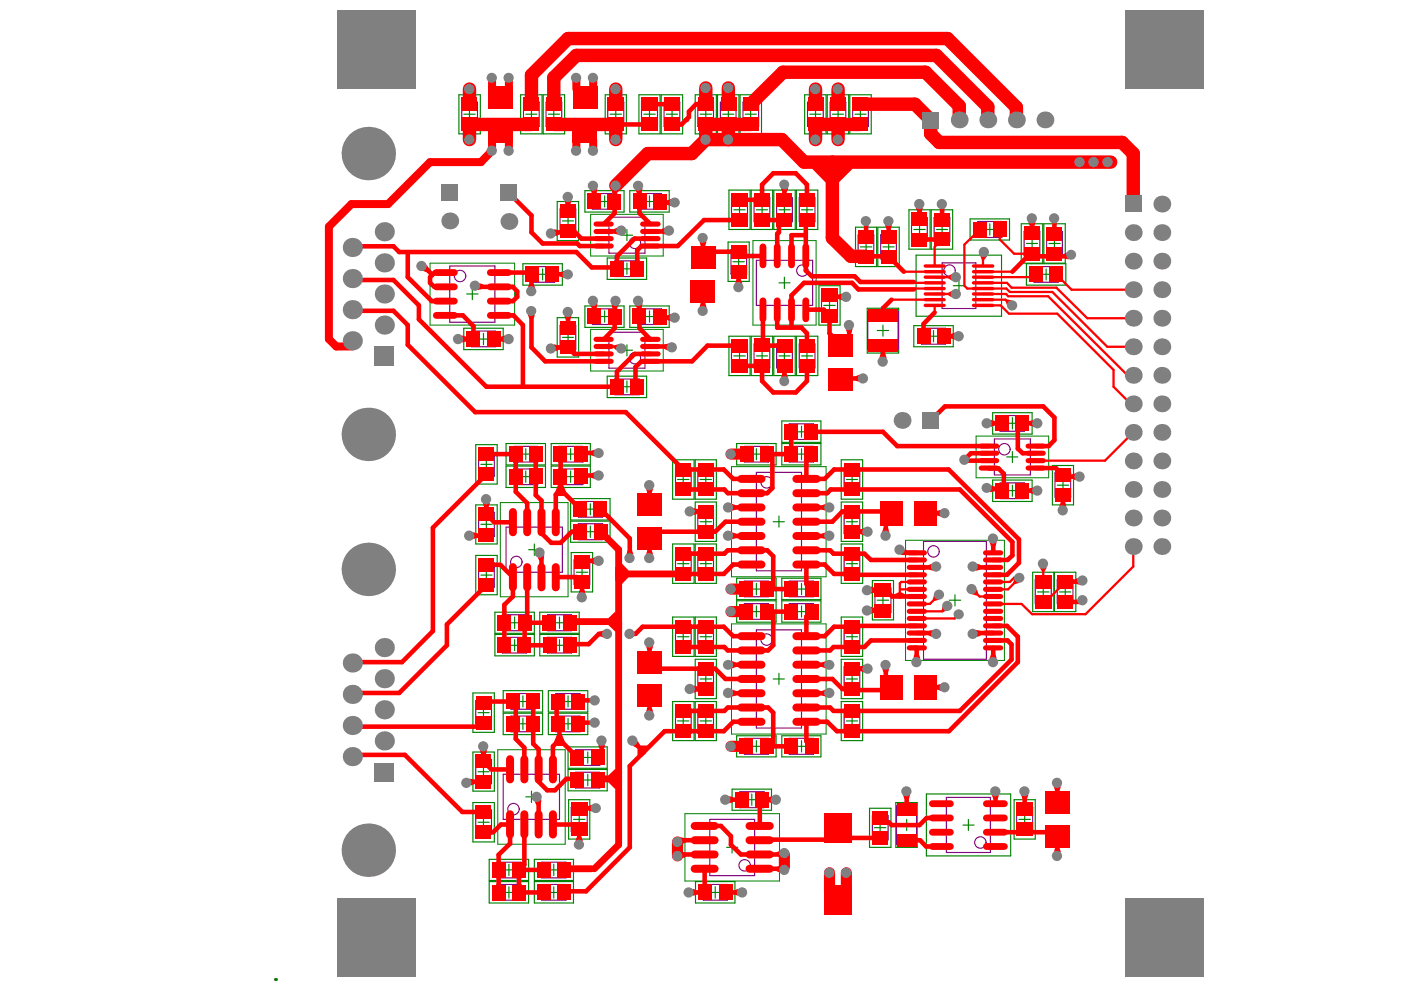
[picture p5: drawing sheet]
<svg xmlns="http://www.w3.org/2000/svg" width="297mm" height="210mm" viewBox="0 0 297 210" stroke-linecap="round" stroke-linejoin="round" font-family="sans-serif">
<circle cx="58.4" cy="207.7" r=".3" fill="#000"/>
<g fill="none" stroke="#008000" stroke-width=".24">
<path d="M97.3 20.1h4.5v8.3h-4.5zM98.3 24.2h2.5M99.5 23.1v2.3M110.4 20.1h4.5v8.3h-4.5zM111.5 24.2h2.3M112.7 23.1v2.3M115.2 20.1h4.5v8.3h-4.5zM116.3 24.2h2.3M117.4 23.1v2.3M128.3 20.1h4.5v8.3h-4.5zM129.3 24.2h2.5M130.6 23.1v2.3"/>
<path d="M135.5 20.1h4.4v8.3h-4.4zM136.5 24.2h2.4M137.7 23.1v2.3M140.2 20.1h4.5v8.3h-4.5zM141.3 24.2h2.3M142.5 23.1v2.3M147.4 20.1h4.5v8.3h-4.5zM148.4 24.2h2.5M149.6 23.1v2.3M152.1 20.1h4.6v8.3h-4.6zM153.2 24.2h2.4M154.4 23.1v2.3"/>
<path d="M156.9 20.1h4.6v8.3h-4.6zM158 24.2h2.4M159.2 23.1v2.3M170.6 20.1h4.5v8.3h-4.5zM171.7 24.2h2.4M172.9 23.1v2.3M175.4 20.1h4.5v8.3h-4.5zM176.5 24.2h2.3M177.7 23.1v2.3M180.2 20.1h4.5v8.3h-4.5zM181.3 24.2h2.3M182.4 23.1v2.3"/>
<path d="M110.9 55.9h8.3v4.6h-8.3zM113.8 58.2h2.5M115 57v2.4M118.1 42.7h4.6v8.3h-4.6zM119.2 46.8h2.4M120.4 45.7v2.4M124 40.4h8.3v4.6h-8.3zM127 42.7h2.3M128.2 41.5v2.4M128.7 54.7h8.4v4.5h-8.4zM131.8 57h2.3M131.8 49.9h2.3"/>
<path d="M132.9 48.7v2.3M132.9 55.8v2.4M133.5 40.4h8.4v4.6h-8.4zM136.5 42.7h2.4M137.7 41.5v2.4M154.4 51.3h4.5v8.4h-4.5zM154.5 40.3h4.5v8.4h-4.5zM155.4 55.5h2.4M155.6 44.5h2.4M156.6 54.3v2.4M156.8 43.3v2.4M159.3 40.3h4.5v8.4h-4.5z"/>
<path d="M160.4 44.5h2.3M161.6 43.3v2.4M164.1 40.3h4.5v8.4h-4.5zM165.2 44.5h2.3M165.2 60h2.3M166.3 43.3v2.4M166.3 58.8v2.4M168.8 40.3h4.6v8.4h-4.6zM169.9 44.5h2.4M171.1 43.3v2.4M181.4 48.2h4.5v8.3h-4.5zM182.4 52.3h2.4"/>
<path d="M183.6 51.1v2.5M186.1 48.2h4.6v8.3h-4.6zM187.2 52.3h2.4M188.4 51.1v2.5M192.7 44.5h4.5v8.3h-4.5zM193.7 48.7h2.5M194.2 54.1h18.1v13h-18.1zM195 47.4v2.5M197.4 44.5h4.6v8.3h-4.6zM198.5 48.7h2.4M199.7 47.4v2.5M203.3 59.4v2.4"/>
<path d="M205.7 46.4h8.3v4.5h-8.3zM208.6 48.7h2.5M209.9 47.4v2.5M216.5 47.4h4.6v8.4h-4.6zM217.6 55.9h8.4v4.6h-8.4zM217.6 51.6h2.4M218.8 50.5v2.3M220.6 58.2h2.4M221.3 47.4h4.6v8.4h-4.6zM221.8 57v2.4M222.4 51.6h2.4M223.6 50.5v2.3"/>
<path d="M98.3 69.6h8.4v4.5h-8.4zM98.9 62.3h2.5M100.1 61.2v2.3M101.4 71.9h2.3M102.5 70.7v2.4M118.1 67.4h4.6v8.3h-4.6zM119.2 71.5h2.4M120.4 70.3v2.4M124 64.9h8.3v4.5h-8.3zM127 67.1h2.3M128.2 65.9v2.4M128.7 79.8h8.4v4.5h-8.4z"/>
<path d="M131.8 74.3h2.3M132.9 73.1v2.4M133.5 64.9h8.4v4.5h-8.4zM136.5 67.1h2.4M137.7 65.9v2.4M154.5 71.3h4.5v8.3h-4.5zM155.6 75.5h2.4M156.8 74.3v2.4M159.3 71.3h4.5v8.3h-4.5zM160.4 75.5h2.3M161.6 74.3v2.4M164.1 71.3h4.5v8.3h-4.5z"/>
<path d="M165.2 75.5h2.3M166.3 74.3v2.4M168.8 71.3h4.6v8.3h-4.6zM169.9 75.5h2.4M171.1 74.3v2.4M173.6 60.6h4.5v8.3h-4.5zM174.7 64.8h2.4M175.9 63.5v2.4M183.9 65.4h6.6v9.5h-6.6zM186 70.1h2.4M187.2 68.9v2.4M193.7 69h8.4v4.5h-8.4z"/>
<path d="M196.7 71.3h2.4M197.9 70.1v2.4M202.1 60.6h2.4M100.9 94.3h4.5v8.3h-4.5zM102 98.5h2.3M103.1 97.2v2.5M107.3 94h8.4v4.6h-8.4zM107.3 98.8h8.4v4.6h-8.4zM110.3 96.3h2.4M111.5 95.1v2.4M111.5 99.8v2.5M116.9 94h8.3v4.6h-8.3z"/>
<path d="M116.9 98.8h8.3v4.6h-8.3zM119.8 96.3h2.4M121 95.1v2.4M121 99.8v2.5M131.8 82h2.3M132.9 80.8v2.4M142.6 97.5h4.6v8.3h-4.6zM147.4 97.5h4.5v8.3h-4.5zM156.2 94h8.3v4.6h-8.3zM159.2 96.3h2.4M160.4 95.1v2.4M165.8 89.3h8.3v4.5h-8.3z"/>
<path d="M165.8 94h8.3v4.6h-8.3zM168.7 96.3h2.4M168.7 91.6h2.4M169.9 90.3v2.4M169.9 95.1v2.4M178.4 97.5h4.5v8.3h-4.5zM210.5 87.5h8.3v4.5h-8.3zM213.4 96.9h2.4M213.4 89.7h2.4M214.6 88.5v2.5M214.6 95.7v2.4M223.1 98.7h4.5v8.3h-4.5z"/>
<path d="M100.9 107h4.5v8.3h-4.5zM100.9 117.8h4.5v8.3h-4.5zM102 111.2h2.3M103.1 110v2.4M110.3 101.1h2.4M112.1 116.5h2.3M113.3 115.3v2.5M119.8 101.1h2.4M121 105.7h8.3v4.6h-8.3zM121 110.5h8.3v4.5h-8.3zM121.1 117.2h4.6v8.3h-4.6zM124 112.7h2.4"/>
<path d="M124 108h2.4M125.2 106.8v2.4M125.2 111.5v2.4M142.6 115.3h4.6v8.4h-4.6zM143.6 119.5h2.5M143.6 101.7h2.5M144.9 100.5v2.4M144.9 118.4v2.3M147.4 106.4h4.5v8.4h-4.5zM147.4 115.3h4.5v8.4h-4.5zM148.4 119.5h2.5M148.4 110.6h2.5"/>
<path d="M148.4 101.7h2.5M149.6 100.5v2.4M149.6 109.4v2.4M149.6 118.4v2.3M163.9 110.6h2.4M165.2 109.4v2.4M178.4 106.4h4.5v8.4h-4.5zM178.4 115.3h4.5v8.4h-4.5zM179.4 119.5h2.4M179.4 110.6h2.4M179.4 101.7h2.4M180.7 100.5v2.4"/>
<path d="M180.7 109.4v2.4M180.7 118.4v2.3M210.5 101.8h8.3v4.5h-8.3zM213.4 104h2.4M214.6 102.9v2.3M224.2 102.9h2.4M225.4 101.7v2.3M102 121.9h2.3M103.1 120.7v2.4M104.9 129.8h8.4v4.5h-8.4zM104.9 134.5h8.4v4.6h-8.4zM107.9 136.8h2.4"/>
<path d="M107.9 132h2.4M109.1 130.8v2.4M109.1 135.6v2.4M114.4 129.8h8.4v4.5h-8.4zM114.4 134.5h8.4v4.6h-8.4zM117.4 136.8h2.4M117.4 132h2.4M118.6 130.8v2.4M118.6 135.6v2.4M122.2 121.3h2.4M123.4 120.1v2.4M142.6 130.8h4.6v8.4h-4.6z"/>
<path d="M143.6 135h2.5M144.9 133.8v2.4M147.4 130.8h4.5v8.4h-4.5zM147.4 139.8h4.5v8.3h-4.5zM148.4 135h2.5M149.6 133.8v2.4M156.2 122.6h8.3v4.5h-8.3zM156.2 127.4h8.3v4.5h-8.3zM159.2 129.7h2.4M159.2 124.9h2.4M160.4 123.7v2.4M160.4 128.5v2.3"/>
<path d="M165.8 122.6h8.3v4.5h-8.3zM165.8 127.4h8.3v4.5h-8.3zM168.7 129.7h2.4M168.7 124.9h2.4M169.9 123.7v2.4M169.9 128.5v2.3M178.4 130.8h4.5v8.4h-4.5zM178.4 139.8h4.5v8.3h-4.5zM179.4 135h2.4M180.7 133.8v2.4M185 123.1h4.4v8.3h-4.4zM186 127.3h2.4"/>
<path d="M187.2 126.1v2.4M201.3 127.3h2.4M202.5 126.1v2.4M218.9 121.3h4.5v8.4h-4.5zM220 125.5h2.4M221.2 124.3v2.4M223.6 121.3h4.5v8.4h-4.5zM224.6 125.5h2.4M225.9 124.3v2.4M100.3 146.9h4.5v8.4h-4.5zM100.3 159.4h4.5v8.3h-4.5zM101.4 151.1h2.3"/>
<path d="M102.5 149.9v2.4M106.7 146.4h8.3v4.6h-8.3zM106.7 151.2h8.3v4.6h-8.3zM109.7 153.5h2.4M109.7 148.7h2.4M110.9 147.5v2.4M110.9 152.3v2.4M116.3 146.4h8.3v4.6h-8.3zM116.3 151.2h8.3v4.6h-8.3zM119.2 153.5h2.4M119.2 148.7h2.4M120.4 147.5v2.4"/>
<path d="M120.4 152.3v2.4M120.4 158.4h8.3v4.5h-8.3zM124.6 159.4v2.4M142.6 148.7h4.6v8.3h-4.6zM143.6 152.9h2.5M144.9 151.7v2.4M147.4 148.7h4.5v8.3h-4.5zM148.4 152.9h2.5M148.4 144h2.5M149.6 142.7v2.4M149.6 151.7v2.4M156.2 156h8.3v4.5h-8.3z"/>
<path d="M159.2 158.2h2.4M160.4 157v2.4M163.9 144h2.4M165.2 142.7v2.4M165.8 156h8.3v4.5h-8.3zM168.7 158.2h2.4M169.9 157v2.4M178.4 148.7h4.5v8.3h-4.5zM179.4 152.9h2.4M179.4 144h2.4M180.7 142.7v2.4M180.7 151.7v2.4"/>
<path d="M100.3 170.2h4.5v8.3h-4.5zM101.4 174.3h2.3M101.4 163.6h2.3M102.5 162.4v2.4M102.5 173.1v2.4M111.5 168.9h2.3M112.7 167.7v2.5M120.4 163.1h8.3v4.6h-8.3zM120.6 169.6h4.4v8.3h-4.4zM121.6 173.7h2.4M122.8 172.5v2.4M123.4 165.4h2.4"/>
<path d="M123.4 160.6h2.4M124.6 164.2v2.4M154.1 179.7h2.3M155.2 167.3h8.4v4.5h-8.4zM155.2 178.5v2.4M158.2 169.6h2.4M159.4 168.3v2.5M184.4 171.4h4.5v8.3h-4.5zM185.4 175.5h2.4M186.6 174.3v2.4M189.9 170.2h4.6v9.5h-4.6zM191 174.9h2.4"/>
<path d="M192.2 173.7v2.4M196.4 168.3h17.9v13.2h-17.9zM204.2 174.9h2.3M205.3 173.7v2.4M215 169.6h4.5v8.3h-4.5zM216 173.7h2.5M217.3 172.5v2.4M103.7 182.2h8.4v4.5h-8.4zM103.7 186.9h8.4v4.6h-8.4zM106.7 189.2h2.4M106.7 184.4h2.4M107.9 183.2v2.4"/>
<path d="M107.9 188v2.4M113.3 182.2h8.3v4.5h-8.3zM113.3 186.9h8.3v4.6h-8.3zM116.3 189.2h2.3M116.3 184.4h2.3M117.4 183.2v2.4M117.4 188v2.4M147.5 186.9h8.3v4.6h-8.3zM150.5 189.2h2.4M151.6 188v2.4"/>
</g>
<path d="M91.2 55.8h17.9v13.1h-17.9zM125.2 45.4h15.4v8.9h-15.4zM159.6 51h13.4v17.9h-13.4zM125.2 69.8h15.4v8.9h-15.4zM155.1 98.9h20v23.4h-20zM207 92.5h15.3v8.8h-15.3zM106.1 106.6h14.3v19.9h-14.3zM192 114.6h21v25.4h-21zM155.1 132.3h20v23.3h-20zM105.5 159h14.3v20h-14.3zM145.2 172.5h20.1v14.3h-20.1z" fill="none" stroke="#008000" stroke-width=".21"/>
<g fill="none" stroke="#800080" stroke-width=".24">
<path d="M97.9 21.7h3.3v5.1h-3.3zM111 21.7h3.3v5.1h-3.3zM115.8 21.7h3.3v5.1h-3.3zM128.9 21.7h3.4v5.1h-3.4zM136 21.7h3.4v5.1h-3.4zM140.8 21.7h3.3v5.1h-3.3zM147.9 21.7h3.4v5.1h-3.4zM152.7 21.7h3.4v5.1h-3.4zM157.5 21.7h3.3v5.1h-3.3zM171.2 21.7h3.3v5.1h-3.3zM176 21.7h3.3v5.1h-3.3zM180.8 21.7h3.3v5.1h-3.3z"/>
<path d="M95.4 56.4h9.5v11.9h-9.5zM112.5 56.5h5.1v3.3h-5.1zM118.7 44.3h3.4v5.1h-3.4zM125.6 41h5.1v3.4h-5.1zM129.1 46.1h7.6v7.6h-7.6zM130.4 55.3h5.1v3.3h-5.1zM135.2 41h5.1v3.4h-5.1zM155 53h3.3v5.1h-3.3zM155.1 41.9h3.4v5.1h-3.4zM159.9 41.9h3.3v5.1h-3.3zM160.4 55.2h11.9v9.6h-11.9zM164.7 41.9h3.3v5.1h-3.3z"/>
<path d="M169.5 41.9h3.3v5.1h-3.3zM181.9 49.8h3.4v5.1h-3.4zM186.7 49.8h3.4v5.1h-3.4zM193.3 46.1h3.3v5.1h-3.3zM198 46.1h3.4v5.1h-3.4zM199.7 55.7h7.2v9.7h-7.2zM207.3 47h5.1v3.3h-5.1zM217.1 49.1h3.4v5.1h-3.4zM219.3 56.5h5v3.3h-5zM221.9 49.1h3.3v5.1h-3.3zM100 70.2h5.1v3.3h-5.1zM118.7 69h3.4v5.1h-3.4z"/>
<path d="M125.6 65.5h5.1v3.3h-5.1zM129.1 70.4h7.6v7.7h-7.6zM135.2 65.5h5.1v3.3h-5.1zM155.1 72.9h3.4v5.1h-3.4zM159.9 72.9h3.3v5.1h-3.3zM164.7 72.9h3.3v5.1h-3.3zM169.5 72.9h3.3v5.1h-3.3zM174.2 62.1h3.4v5.2h-3.4zM184 66h6.4v8.1h-6.4zM195.4 69.6h5.1v3.4h-5.1zM101.5 95.9h3.3v5.1h-3.3zM108.9 94.6h5.1v3.4h-5.1z"/>
<path d="M108.9 99.4h5.1v3.4h-5.1zM118.4 94.6h5.2v3.4h-5.2zM118.4 99.4h5.2v3.4h-5.2zM130.4 80.4h5.1v3.3h-5.1zM143.2 99.1h3.4v5.1h-3.4zM147.9 99.1h3.4v5.1h-3.4zM157.8 94.6h5.1v3.4h-5.1zM167.3 89.9h5.2v3.3h-5.2zM167.3 94.6h5.2v3.4h-5.2zM179 99.1h3.3v5.1h-3.3zM210.8 93.1h7.7v7.6h-7.7zM212 88.1h5.2v3.3h-5.2z"/>
<path d="M101.5 108.6h3.3v5.2h-3.3zM101.5 119.3h3.3v5.2h-3.3zM107.3 111.8h11.9v9.5h-11.9zM121.7 118.7h3.3v5.2h-3.3zM122.6 106.3h5.2v3.3h-5.2zM122.6 111h5.2v3.4h-5.2zM143.2 117h3.4v5.1h-3.4zM147.9 108h3.4v5.2h-3.4zM147.9 117h3.4v5.1h-3.4zM160.4 100.1h9.5v20.9h-9.5zM179 108h3.3v5.2h-3.3zM179 117h3.3v5.1h-3.3z"/>
<path d="M195.8 114.8h13.3v25h-13.3zM212 102.4h5.2v3.3h-5.2zM223.7 100.3h3.3v5.1h-3.3zM106.5 130.3h5.2v3.4h-5.2zM106.5 135.1h5.2v3.4h-5.2zM116.1 130.3h5.1v3.4h-5.1zM116.1 135.1h5.1v3.4h-5.1zM143.2 132.5h3.4v5h-3.4zM147.9 132.5h3.4v5h-3.4zM157.8 123.2h5.1v3.3h-5.1zM157.8 128h5.1v3.3h-5.1zM160.4 133.6h9.5v20.8h-9.5z"/>
<path d="M167.3 123.2h5.2v3.3h-5.2zM167.3 128h5.2v3.3h-5.2zM179 132.5h3.3v5h-3.3zM185.5 124.7h3.4v5.2h-3.4zM219.5 122.9h3.4v5.1h-3.4zM224.2 122.9h3.3v5.1h-3.3zM100.9 148.6h3.3v5h-3.3zM108.3 147h5.1v3.4h-5.1zM108.3 151.8h5.1v3.4h-5.1zM117.8 147h5.2v3.4h-5.2zM117.8 151.8h5.2v3.4h-5.2zM122 159h5.2v3.3h-5.2z"/>
<path d="M143.2 150.3h3.4v5.2h-3.4zM147.9 141.4h3.4v5.1h-3.4zM147.9 150.3h3.4v5.2h-3.4zM157.8 156.5h5.1v3.4h-5.1zM167.3 156.5h5.2v3.4h-5.2zM179 141.4h3.3v5.1h-3.3zM179 150.3h3.3v5.2h-3.3zM100.9 161h3.3v5.2h-3.3zM100.9 171.7h3.3v5.2h-3.3zM106.7 164.2h11.9v9.5h-11.9zM121.1 171.2h3.4v5.1h-3.4zM122 163.7h5.2v3.4h-5.2z"/>
<path d="M150.5 173.7h9.5v11.9h-9.5zM156.9 167.9h5.1v3.3h-5.1zM185 172.9h3.3v5.2h-3.3zM190.1 170.9h4.3v8.1h-4.3zM200.7 169.1h9.3v11.6h-9.3zM215.6 171.2h3.3v5.1h-3.3zM105.4 182.8h5v3.3h-5zM105.4 187.5h5v3.4h-5zM114.9 182.8h5.1v3.3h-5.1zM114.9 187.5h5.1v3.4h-5.1zM149.1 187.5h5.1v3.4h-5.1z"/>
<circle cx="97.5" cy="58.5" r="1.21"/>
<circle cx="134.6" cy="51.5" r="1.21"/>
<circle cx="170.1" cy="57.4" r="1.21"/>
<circle cx="201.3" cy="57.4" r="1.21"/>
<circle cx="134.6" cy="75.9" r="1.21"/>
<circle cx="213" cy="95.2" r="1.21"/>
<circle cx="109.5" cy="119.1" r="1.21"/>
<circle cx="162.5" cy="102.3" r="1.21"/>
<circle cx="197.9" cy="116.9" r="1.21"/>
<circle cx="162.5" cy="135.6" r="1.21"/>
<circle cx="108.9" cy="171.6" r="1.21"/>
<circle cx="207.9" cy="178.6" r="1.21"/>
<circle cx="157.9" cy="183.5" r="1.21"/>
</g>
<g fill="#f00">
<path d="M90.5 56.2l.4 .7-.4 .8-.8-.3z"/>
<path d="M100.3 112.8l.9 .3v1l-.9 .2z"/>
<path d="M98 71.1l.8 .3v1l-.8 .2z"/>
<path d="M114 118.1l1.4-.5-.2 .9-.9 .3z"/>
<path d="M111.9 66.7h1.5l-.2 .8h-1z"/>
<path d="M112.2 60.2h1l.2 .8h-1.5z"/>
<path d="M118.1 155.6h1l.7 1.7-.5 .9h-1.3l-.5-.9z"/>
<path d="M118.4 102.6h.9l.7 1.7-.5 .9h-1.3l-.5-.9z"/>
<path d="M119.7 66.9h1.5l-.3 .9h-.9z"/>
<path d="M119.7 42.5h1.5l-.3 .9h-.9z"/>
<path d="M122.3 177.5h1l.3 .8h-1.6z"/>
<path d="M124.7 170.9l.9-.3v1.5l-.9-.3z"/>
<path d="M122.9 125.1h1l.2 .8h-1.5z"/>
<path d="M125.3 118.5l.9-.3v1.5l-.9-.3z"/>
<path d="M125.3 100.3l.9-.2v1.5l-.9-.3z"/>
<path d="M125.3 95.6l.9-.3v1.5l-.9-.3z"/>
<path d="M126.8 157.8h1.5l-.2 .9h-1z"/>
<path d="M127.2 133.9l.8-.2v1.5l-.8-.3z"/>
<path d="M134.1 158.1l1.1-1 .4 .8-.7 .6z"/>
<path d="M137 137h1.5l-.3 .8h-1z"/>
<path d="M137 103.6h1.5l-.3 .9h-1z"/>
<path d="M144.2 180.6l.9 .1 .3 1-.8 .3z"/>
<path d="M144.2 177.5l.8 .2 .4 .9-.8 .4z"/>
<path d="M141.5 66.9l.8-.3v1.5l-.8-.3z"/>
<path d="M141.5 42.5l.8-.3v1.5l-.8-.3z"/>
<path d="M147.1 107.7l.8 .3v.9l-.8 .3z"/>
<path d="M148.6 64.3h.9l.3 .9h-1.5z"/>
<path d="M148.3 51.2h1.5l-.3 .8h-.9z"/>
<path d="M156.1 59.2h1l.3 .9h-1.5z"/>
<path d="M165.9 79.2h.9l.3 .9h-1.5z"/>
<path d="M165.6 39.9h1.5l-.3 .8h-.9z"/>
<path d="M181.4 79.8l.8-.3v1.5l-.8-.3z"/>
<path d="M187 141.7h1.5l-.2 .9h-1z"/>
<path d="M184.7 128.6l.8 .4v.9l-.8 .3z"/>
<path d="M184.7 124.4l.8 .3v.9l-.8 .3z"/>
<path d="M186.7 75h1l.3 .9h-1.6z"/>
<path d="M187.6 47.6h1.5l-.2 .9h-1z"/>
<path d="M191.4 168.5h1.6l-.3 .9h-1z"/>
<path d="M197 133.7l.9-.1-.3 1.5-.8-.4z"/>
<path d="M196.8 119.8l.8-.3 .3 1.5-.9-.2z"/>
<path d="M199.9 128.6l.8 .9-.8 .2-.3-.3z"/>
<path d="M201.7 70.8l.8-.3v1.6l-.8-.3z"/>
<path d="M201 62.1l.9-.5v1.5l-.9-.5z"/>
<path d="M206.9 133.6l.9 .1 .2 1-.8 .4z"/>
<path d="M206 126l1.1-1.1 .3 1-.3 .4z"/>
<path d="M207.2 119.5l.8 .3-.2 1-.9 .2z"/>
<path d="M210.3 168.5h1.5l-.2 .9h-1z"/>
<path d="M210.1 138.8h1l.2 .8h-1.5z"/>
<path d="M209.8 114.9h1.5l-.2 .9h-1z"/>
<path d="M210.2 102.9l.8 .3v.9l-1.1 .3z"/>
<path d="M210 89l.9 .3v.9l-.9 .3z"/>
<path d="M216.5 168.5h1.5l-.3 .9h-.9z"/>
<path d="M215.1 122.5l1.1 1.1-1.1 .3-.3-.3z"/>
<path d="M220.4 120.3h1.6l-.6 .9h-.5z"/>
<path d="M218.3 103.5l1-.2v1.5l-1-.3z"/>
<path d="M218.3 89.3l1-.3v1.5l-1-.3z"/>
<path d="M223.7 179.8h.9l.3 .9h-1.5z"/>
<path d="M223.4 166.8h1.5l-.3 .8h-.9z"/>
<path d="M99.5 165.1l.9 .2 .3 .9-.8 .3z"/>
<path d="M98.8 19.7h1.5l-.3 .8h-.9z"/>
<path d="M102.4 106.6h1.5l-.3 .9h-1z"/>
<path d="M113.4 169.9l1.4-.4-.1 .8-1 .4z"/>
<path d="M117.4 73l.9 .2 .3 .9-.8 .4z"/>
<path d="M117.4 48.6l.9 .2 .3 .9-.8 .3z"/>
<path d="M118.8 57.7l.9-.3v1.5l-.9-.3z"/>
<path d="M133 116.7h1l.3 .9h-1.5z"/>
<path d="M137.2 150.1h1l.3 .8h-1.5z"/>
<path d="M137.2 116.7h1l.3 .9h-1.5z"/>
<path d="M146.9 188.4l.8 .3v1l-.8 .2z"/>
<path d="M147.1 145.3l.8 .3v1l-.8 .3z"/>
<path d="M155.8 188.7l.8-.3v1.5l-.8-.2z"/>
<path d="M162.9 169.1l.9-.3v1.5l-.9-.3z"/>
<path d="M177.8 62.5l.9-.3v1.5l-.9-.3z"/>
<path d="M182.4 141.3l.8-.2v1.5l-.8-.3z"/>
<path d="M182.4 112.3l.8-.3v1.5l-.8-.3z"/>
<path d="M187.3 111.9h1l.2 .9h-1.5z"/>
<path d="M189.6 126l.9-.4h.5l1 .4-1.2 1z"/>
<path d="M191.9 116.4l.6 .3-.2 1-1.3-.1z"/>
<path d="M194.2 44.1h1.5l-.3 .8h-.9z"/>
<path d="M201 58.5l.9-.5v1.5l-.9-.5z"/>
<path d="M224.9 106.6h1l.2 .8h-1.5z"/>
<path d="M225.4 53.9l.8-.3 .4 1.4-.8-.2z"/>
<path d="M101.8 159h1.5l-.3 .9h-1z"/>
<path d="M106.3 71.4l.8-.3v1.5l-.8-.2z"/>
<path d="M101.7 60l.7 .3-.3 1-.8 .2z"/>
<path d="M129.6 64.4l1.5 .3-.3 .8-1-.3z"/>
<path d="M125.2 64.7l1.5-.3-.2 .8-1 .3z"/>
<path d="M129.6 39.9l1.5 .4-.3 .8-1-.3z"/>
<path d="M125.2 40.3l1.5-.4-.2 .9-1 .3z"/>
<path d="M134.7 64.7l1.6-.3-.3 .8-.9 .3z"/>
<path d="M134.7 40.3l1.6-.4-.3 .9-.9 .3z"/>
<path d="M164.6 180.7l.8-.3 .4 1.4-.8-.1z"/>
<path d="M155.2 146.2l.9 .3-.1 1-.8 .2z"/>
<path d="M155.2 112.9l.9 .3-.1 .9-.8 .3z"/>
<path d="M174.2 146.5l.9-.3v1.5l-.8-.2z"/>
<path d="M174.2 113.2l.9-.3v1.5l-.8-.3z"/>
<path d="M179.3 69.7h1.5l-.3 .8h-.9z"/>
<path d="M193.9 138.8h.9l.3 .8h-1.5z"/>
<path d="M198.7 108.3l.9-.2v1.5l-.9-.3z"/>
<path d="M207.7 54l1.6 .3-.7 .8h-.4z"/>
<path d="M227.9 122.8l.7-.3 .3 1.5-.8-.2z"/>
<path d="M227.3 100.6l.9-.3v1.5l-.9-.3z"/>
<path d="M218 47h1.6l-.3 .9h-1z"/>
<path d="M129 164.4l1.4-1.4 1.5 2.1-1.5 2.2-1.4-1.4z"/>
<path d="M130.4 120.2l1.5-.7 1.4 1.5v1.4l-1.4 1.4-1.5-.7z"/>
<path d="M129 131.1l1.4-1.4 1.5 2.1v1.4l-1.5 .7-1.4-1.4z"/>
<path d="M130.3 73.2l1-.3-.6 1.4-.7-.6z"/>
<path d="M130.1 48.6l.8-.3 .2 1.4-.8-.1z"/>
<path d="M135.8 158.1h1.4l-.3 1.7-.7 .6-1-.3v-1.3z"/>
<path d="M141 73l.8-.2-.2 1.5-.8-.4z"/>
<path d="M140.2 48.6l.8-.3 .2 1.4-.8-.1z"/>
<path d="M164.8 183.7l1-.2-.4 1.5-.8-.3z"/>
<path d="M154.6 168.8l.9 .3v.9l-.9 .3z"/>
<path d="M155.2 140.1l.8 .3 .1 1-.9 .3z"/>
<path d="M155.2 106.8l.8 .3 .1 .9-.9 .3z"/>
<path d="M174.3 140.4l.8-.3v1.6l-.9-.3z"/>
<path d="M174.3 107.1l.8-.3v1.5l-.9-.3z"/>
<path d="M198.7 145.2l.9-.2v1.5l-.9-.3z"/>
<path d="M198 126.1l1.1 1-1 .3-.4-.3z"/>
<path d="M213.4 63.5l1.1 .2-.9 1.2-.4-1.1z"/>
<path d="M172.2 35.8l4.3-2.9 4.3 2.9-2.9 2.9h-2.9z"/>
</g>
<path d="M75.5 59.4l-.8 .9M83.4 52.2l1.2 1.2M89.4 56.4h.4M75.6 65.9l-.9 1M88.8 64.8v2.9M100.4 69.2v2.7M100.8 60.6l.2 .2M74.5 154.1l-.6 .6M75.3 146.9l-.6 .6M99.2 165.7l-.3 .3" fill="none" stroke="#f00" stroke-width=".97"/>
<circle cx="99.5" cy="22.1" r="1.42" fill="#f00"/>
<g fill="none" stroke="#f00" stroke-width=".97">
<path d="M142.5 26.4h2M147.6 22.1h2M117.2 58.2h3.2M122.4 51.6l.5 .6M130.3 45.2l-2.3 2.3M108.7 60.8l1 1v1.1M130.3 69.6l-2.3 2.4M131.8 73.9h.2M149 61.8l.9 .8M103.1 119.8h3M103.1 109l1.7 1.7M113.6 105l1.2 1.1"/>
<path d="M118.9 103.8l-1.1 1.1M123 118.9l-.2 .2h.6M139.2 112.7l-1.5 1.5M146.3 108.4h3.3M153.6 103.8l.7 .8M122.3 122.4l1.1 1M127 134.4h1.7M133.5 134.4h1.2M153.6 137.2l.7 .7M109.4 156.7l1.8 1.8M113 157.7l1.2 1.1M118.6 156.8l-1.4 1.4"/>
<path d="M122.3 153.2h2.6M122.3 148.5h2.6M127.6 157v2.4M151.6 141.8l2.2 2.2M102.5 176.5h2.1M102.5 161.4l1.7 1.7M122.8 175.8v3.3M123 171.4l-.2 .2"/>
</g>
<path d="M104.3 16.5v2.4M107.9 16.5v2.4" fill="none" stroke="#f00" stroke-width="1.7"/>
<path d="M113.6 100.8l.6 .6M108.7 148.3l-.4 .4M115.7 188.4l-.7 .6" fill="none" stroke="#f00" stroke-width=".48"/>
<circle cx="156.8" cy="77.6" r=".48" fill="#f00"/>
<path d="M162.5 96.3h.5M163.8 103.5l-1.1 1.1M163.9 136.8l-1.1 1.1M161.6 169.6h2.9" fill="none" stroke="#f00" stroke-width=".97"/>
<circle cx="163" cy="96.3" r=".48" fill="#f00"/>
<path d="M175.9 62.6l.3 .3M176.1 103.8l-.7 .8M178.6 108.4l-2.1 2.2M171 123.8l1.1 1.1M172.1 129.7l-1.1 1M176.7 137.2l-.7 .7M171 157.1l1.1 1.1M171.3 149.9v.1h-.3M175.4 153l2 2" fill="none" stroke="#f00" stroke-width=".97"/>
<path d="M171.3 104.6l-.6 .5M170.7 149.4l.6 .5" fill="none" stroke="#f00" stroke-width=".48"/>
<circle cx="177.7" cy="26.4" r="1.42" fill="#f00"/>
<g fill="none" stroke="#f00" stroke-width=".97">
<path d="M99.5 18.9v3.2M130.3 39.7v5.5M163.9 36.7l-2.3 2.5v3.2M166.3 39.2v3.2M171.1 39.2v3.2M83.4 52.2h-7.3l-1.4 1.4M86.5 53.6v5.2M89.8 56.4l1.9 1.9-.5 .5v1.2l.9 .8M105.8 57.8h6.3M112.7 45.7v3.6l2.3 2.3h7.4M112.7 58.4v3.4M120.4 41.8v3.2"/>
<path d="M122 49.3l1.3 1.3h4.7M122.2 53.4l3.3 3.3h5l.3-.3M122.9 52.2h5.1M134.6 50.6h3.3M135.6 45.2l2.3 2.3M139.8 43h2.7M141.9 48.9l-.2 .2M143.7 52.2h-7.7l-.9 .9v3.9M149 50.5v4.1M156.6 57.7v3.2M167.8 49.9v4.4M170.8 46.8v10.6l1.3 1.2"/>
<path d="M180.7 60l1.3 1.4M181.2 58.6l1.2 1.2M183.6 46.8v3.3M188.4 46.8v3.3M195 43.3v3.2M199.7 43.3v3.2M217.9 54.3l-3.3 3.3M227.1 54l-.3 .3M83.4 65.9l3.1 3v4.2M97.2 71.9h3.2M98.1 66.9l2.3 2.3M101 60.8h7.7"/>
<path d="M104.7 71.9h3.2M105.8 66.9h3.1l2 2v13.1h-7.8M109.7 62.9l-1 .9M112.7 65.9v7.7l2.9 3h12.4M117.1 73.6h3.3M120.4 66.1v3.3M121.8 75h6.2M126 64.1v3.3M130.3 64v5.6M130.8 78.8v3.2M132.2 73.7l-.2 .2M134.6 75h3.3"/>
<path d="M134.7 77.8v3.8M135.6 69.6l2.3 2.4M139.8 67.4h3.3M142.3 73.5l.2 .1M149.9 62.6l-.9 .9v2.4M150 73.3l-3.3 3.3h-10.7M161.6 77.6v3.2l2.3 2.4M161.8 65.7v7.4l.2 .2M166.3 77.6v3.2M167.8 62.6v6.9M171.1 70.7v2.6M171.1 77.6v3.2"/>
<path d="M175.9 66.9v3.8l2.3 2.4M180.1 68.9v2.4M187.2 65.4v1.5M187.2 73.3v3.4M198.2 66.3l-2.4 2.4v2.6M200.1 71.3h3.2M103.1 96.3h6.3v8M113.6 96.3v8.7M118.9 96v7.8M123.2 96h3.8M144.9 99.5h4.7M163.8 96.3v7.2"/>
<path d="M167.8 91.6v4.7M172.1 96.3l-1.1 1.1v4.1M197.3 89.1v.6M204.5 97.5l.2 .2M205.9 96.1l-.8 .8M209.3 89.7h3.2M209.7 99.2l2 .1 1.1 1.2v3.2h-2.7M216.8 89.7l-1 1v4.4l1 1M219.6 94.6h2.7M223.9 99.2l1.5 1.5M91.8 111.9v21.9M99.5 113.6h3.4"/>
<path d="M103.1 106.4v2.6M104.8 110.7h3.9M114.4 117.2l.4 .3v4.7M114.8 106.1v4.6M117.8 104.9v5.8M123 118.9h4M123 112.7h-1.8l-2.3 2.4h-2l-2.1-2.1M123.2 100.8h3.8M133.5 114.2v4.2M137.7 103.5v3.5M137.7 114.2v4.2M144.9 117.4h4.7"/>
<path d="M144.9 103.8h4.7M153.8 110.6l-2.2 2.1h-12.4M154.3 116.7l-.7 .7M162.7 116.7l1.2 1.2v7M171 119.7v4.1M176 116.7l.7 .7M180.7 117.4h2.6M187.8 110v3.6M190.8 116.5l.6 .7M210.6 114.2v3M214.6 114.9v2.9M216 114.4v4.9"/>
<path d="M225.4 105v2.6M94.8 132.4v4.4M108.7 122.4v4.1M111.2 132v4.8M117.8 122.4h4.5M123.4 123.4v3.3M137.7 136.2v4.2M144.9 137.2h4.7M149.6 132.9h-13.3l-1.6 1.5M163.9 129.7v7.1M171 130.7v4.2M180.7 137.2h2.6"/>
<path d="M210.6 137.4v3M214.5 136.6v3.2M215.8 135v5.4M229.6 123.1l-.3 .2M85.2 140.4h-9.3l-1.2 1.1M102.3 148.7h6M102.5 158.2v3.2M102.5 153.2l-.8 .9M109.4 148.3v8.4M111.2 158.5v4.6M113 148.7v9M114.2 158.8v4.3"/>
<path d="M117.2 158.2v4.9M118 148.5v4.7M118.6 153.2v3.6M134.1 157l2.4 2.4M137.7 147.5v3.6M139.2 141.8h12.4M140.9 155h8.7M146.3 146.1h3.3M154.3 150l-.7 .7M162.8 150l1.1 1.1v7.1M171 153v4.1M176 150l.7 .7"/>
<path d="M176.5 144l2.1 2.1M180.7 146.1l.2 .2M187.8 141v3.6M75.3 160.1l-.6 .5M98 172.2h4.5M99.2 165.7h3.3M104.2 163.1h3.9M106.2 174.8l-1.6 1.7M108.1 174.8v4.1M111.2 174.8v8.6l-1.2 1v4.8M114.2 169.3v5.5M120.1 165.1l-2.4 2.5h-1.7l-2-2.1"/>
<path d="M123 171.4h3.4M133.5 162.4v17.3M144 178.1h5.4M161.1 170v5.1M187.6 174.3h.8M192.2 167.7v4M195.1 178.1l1.3 1.4M196.5 173.4l-1.5 1.5M211.1 167.7v2.7M217.3 167.7v3.9M224.2 166v4.2M224.2 177.3v4.2"/>
<path d="M105.7 181.2v8M119.3 189h5M143.9 181.2h5.5M149.4 184.2v4.9"/>
</g>
<g fill="none" stroke="#f00" stroke-width=".48">
<path d="M198.2 52.3v4.1M207.7 48.7l-3.2 3.2v8.7l.6 .6M212 48.7v2.1M219.6 58.2l-.5 .6M223.9 58.2l3.3 3.2M198.2 64.8v1.5M214.4 64.8h.2M236.1 78.4v3.6M239.1 79.6h1.2M239.7 85.6h.6M221.2 119.5v3.8M240.3 115.9v4.2"/>
<path d="M187.2 125.1h.6M191.1 123.4l-.3 .3v2.8M194.4 128h2.7M200.9 128.5l-1.1 1.1M203.3 130.2l-.9 .9M206 124.9l1.7 1.6M214.1 123.4l.9-.9h1.2l-2.5 2.5M221.2 127.6h.5M114 162.9v2.6"/>
</g>
<path d="M122.2 16.5v2.4M125.8 16.5v2.4M104.3 27.8v4.2M107.9 27.8v4.2M69.7 48.1v23.8l1.6 1.6" fill="none" stroke="#f00" stroke-width="1.7"/>
<path d="M99.5 18.9v3.2M172.9 18.9v3.2M177.7 18.9v3.2M112.7 26.4h-13.2v3.2M117.4 26.4h13.2M137.3 32.6h9.4M172.9 26.4v3.2M176.5 34.4v16.1M177.7 26.4v3.2M197.3 25.4v3M215.5 22.8v2.6M240.3 32.6v10.7" fill="none" stroke="#f00" stroke-width="2.8"/>
<path d="M143.6 178.5v3M166.3 181.2v2.6" fill="none" stroke="#f00" stroke-width="2.4"/>
<g fill="#f00">
<circle cx="149.6" cy="26.4" r="1.42"/>
<circle cx="145.5" cy="25.4" r=".48"/>
</g>
<g fill="none" stroke="#f00" stroke-width=".97">
<path d="M137.7 22.1h4.8M145.5 25.4l-1 1M147.6 22.1l-1.5 1.6M163.9 36.7h4.8M156.8 42.4h4.8M161.6 46.7h4.7l-1.1 1.1M167.8 49.9h3M170.5 60l-2.7 2.6M156.8 77.6h4.8M164.8 69.5h5.1l1.2 1.2M153.5 99.5l2 2h3.8M163 96.3h4.8"/>
<path d="M153.8 110.6h5.5M154.3 104.6h8.4M154.4 113.6h4.9M155.5 119.7h3.8M153.5 132.9l2 2h3.8M154.3 137.9h8.5M163.9 129.7h3.9M163.9 124.9h3.9M153.8 144h5.5M154.3 150h5M154.4 147h4.9M159.3 153h-3.8l-2 2"/>
<path d="M159.9 150h2.9M163.9 158.2h3.9M153.8 169.6h3.5M155 177.3v1.8M157.1 181.2h9.2"/>
</g>
<path d="M155 129.7h3.2M155 124.9h3.2M155 158.2h3.2" fill="none" stroke="#f00" stroke-width="2.4"/>
<path d="M154.4 26.4h4.8" fill="none" stroke="#f00" stroke-width="2.8"/>
<circle cx="154.4" cy="26.4" r="1.42" fill="#f00"/>
<g fill="none" stroke="#f00" stroke-width=".97">
<path d="M174.7 65.7l1.2 1.2M176.2 62.9h3.2M178.2 80.2h4.8M180.7 99.5h-3.9l-2 2M176.1 103.8h4.6M176.7 117.4h4M178.6 108.4h11M180.7 112.7h3.3M183.3 117.4l1.4 1.3M176.7 137.2h3.4M180.2 132.7l-.1 .2h-3.3l-2 2M183.9 129.4h3.3"/>
<path d="M183.9 125.1h3.3M194.4 137.5v2.9M177.4 155h3.3M180.7 141.8h3.3M179.7 177.7h6.9M192.2 178.1h2.9M196.5 173.4h3.1"/>
</g>
<path d="M177.7 26.4h4.7" fill="none" stroke="#f00" stroke-width="2.8"/>
<circle cx="194.4" cy="137.5" r=".48" fill="#f00"/>
<g fill="none" stroke="#f00" stroke-width=".97">
<path d="M126 39.7v3.3M130.6 26.4h7.1M135.6 39.6v5.6M146.1 23.7v1.1l-.6 .6M168.7 36.7l2.4 2.5M75.5 59.4h7.9l5.4 5.4M84.6 53.4h37.6M86.5 58.8l5 5h2.9M94.4 57.8h-2.3l-.4 .5M107.9 40.9l4.8 4.8M112.1 57.8l.6 .6M117.1 49.3h4.9"/>
<path d="M128 49.1h3.6M134.6 50.6l-3.8 3.7v2.1M137.9 49.1h3.8M150.3 53.4h6.3M156.8 46.7h-7.5l-5.6 5.5M157.5 54.3h4.3M165.2 47.8v1.5l-.4 .3v4.7M170.5 60h10.2M172.1 58.6h9.1M182.4 59.8h11.3M183.6 54.3h4.8l3.2 3.3M195 50.8h4.7"/>
<path d="M217.9 54.3h8.9M218.8 46.3v3.2M223.6 46.3v3.2M75.6 65.9h7.8M86.5 73.1l14.3 14.3h31.9l12.2 12.1M88.8 67.7l14.3 14.3M92.1 60.8h2.3M94.4 66.9h3.7M105.8 63.8h2.9M120.4 73.6l1.4 1.4M134.6 75l-3.8 3.8M135.6 64.1v5.5"/>
<path d="M136 76.6l-1.3 1.2M137.9 73.5h4.4M150 73.3h6.8M162 73.3h4.3M164.8 65.7v3.8M170.8 65.7h3.9M180.1 71.3l-1.9 1.8M182 61.4h11.7M189 63.5l-1.8 1.9M110.9 82h19.9M149.6 99.5h3.9M171.1 80.8l-2.4 2.4h-4.8"/>
<path d="M172.1 91.6h15.1l3 3h19.5M180.7 99.5h20.4l14.9 14.9M197.3 89.1l3-2.9h20.9l2.4 2.3v4.8l-1.3 1.3M204.7 97.7h5M205.9 96.1h3.8M216.8 89.7h2.6M216.8 96.1h2.8M219.6 99.2h4.3M103.1 100.6l-11.3 11.3M106.1 119.8l2.6 2.6M109.4 104.3l2.4 2.4v4M118.9 103.8l4.1 4.2"/>
<path d="M127.3 108l6.2 6.2M149.6 117.4h4M149.6 103.8h4M154.3 116.7h8.4M155 107.6h4.3M155.5 119.7l-2 2h-8.6M171 119.7h3.8l2 2h3.9M171 116.7h5M171 107.6h4.8M171 113.6h4.2M171 110.6h5.5M171 104.6h4.4"/>
<path d="M171 101.5h3.8M180.7 103.8h22.8l11.1 11.1M184.7 118.7h9.7M191.4 117.2h3M196.2 108.8h4.1M214.6 117.8l-1 .9h-3M216 119.3l-2.5 2.6h-2.9M216.8 104h2.6M225.7 101.1h3.2M91.8 133.8l-6.6 6.6M94.8 136.8l-10.2 10.1h-9.3M103.1 124.1l-8.3 8.3"/>
<path d="M108.7 126.5l-1.8 1.7v8.6M111.2 136.8h5.3M111.8 122.4v9.1l-.6 .5h5.3M127 134.4l-2.2 2.2h-4.2M149.6 137.2h4M149.6 132.9h3.9M171 137.9h5M171 134.9h3.8M180.2 132.7h14.2M180.7 136.6l-.6 .6M180.8 121.9h13.6M187.8 125.1l1.3 1.4h5.3"/>
<path d="M193 137.4h1.4M194.1 137.4l.3 .1M194.4 134.2h4M194.4 120.3h4M194.4 135.8h-9.7l-1.4 1.4M206.5 134.2h4.1M206.5 120.3h4.1M210.6 132.7h2.9l2.3 2.3M210.6 135.8h3l.9 .8M214.5 139.8l-11 10.9h-26.8M226 127.6h3.2M226 123.3h3.3"/>
<path d="M74.5 154.1h27.2M118.6 156.8l3.6 3.6M127.6 159.4l-1 1M140.9 155l-7.4 7.4M144.9 150.7h8.7M149.6 155h3.9M154.4 140.9h4.9M171 140.9h4.8M171 153h4.4M171 147h4.8M171 144h5.5M171.3 150h4.7"/>
<path d="M178.6 146.1h2.1M180.9 146.3h8.1M187.8 144.6l1.2 1.1M196.2 145.7h3.5M215.8 140.4l-14.6 14.6h-20.5M75.3 160.1h10.5l12.2 12.1M106.2 174.8h1.9M108.1 178.9l-2.4 2.3M117.2 174.8h4.5l1.1 1M120.1 165.1h2.1M133.5 179.7l-9.2 9.3M149.4 175.1h3.5l2.1 2.2"/>
<path d="M155 179.1l2.1 2.1M159.9 178h18.9M188.4 174.3l.6 .6h6M196.4 179.5h3.2M211.1 176.5h12.2M110 189.2h5.3M110 184.4h5.3M123.4 184.2h2.6M146.1 189.2h3.2M153.8 189.2h3.6M161.1 184.2h5.2"/>
</g>
<g fill="none" stroke="#f00" stroke-width=".48">
<path d="M191.6 57.6h6.6M193.7 59.8l.2 .2h4.3M198.2 58.8h5.1M199.7 50.8l-1.5 1.5M208.4 60h5.1l1 1h9.5l6.5 6.5h9.8M208.4 53.7v2.7M208.4 58.8h10.7M208.4 57.6h6.2M212 50.8l3 3h3.8M128 73.5h3.3l.5 .4M189 63.5h9.2M198.2 61.2h-4.3l-.2 .2"/>
<path d="M198.2 62.3h5.1M205.1 61.2h8.3l.7 .7h9l11.7 11.6h5.5M208.4 62.3h4.9l.4 .5h8.5l16.9 16.8M208.4 64.8h3.8l1.7 1.7h10.3l11.9 11.9M208.4 63.5h4.8l1.2 1.3M227.2 61.4h13.1M236.1 82l3.6 3.6M240.3 91.7l-6 6h-14.7M193 117.2h1.4M191 125h3.4M191.1 123.4h3.3M194.4 129.6h5.4"/>
<path d="M194.4 131.1h8M199.1 126.1l-2 1.9M207.7 126.5h2.9M210.6 125h3.1M210.6 123.4h3.5M226 123.3l-4.3 4.3M240.3 120.1l-10.1 10.1h-11.4l-2.2-2.2h-6"/>
</g>
<path d="M104.3 32l-2.3 2.4h-10.8l-8.9 8.9h-7.8l-4.8 4.8M122.2 27.8v4.2M125.8 29.6v2.4M71.3 73.5h3.4" fill="none" stroke="#f00" stroke-width="1.7"/>
<path d="M127.6 113l3.6 3.5v62.6l-5.2 5.1M120.6 131.8h10.6M131.2 121.7h13.7M126.5 165.1h4.7M119.3 184.2h6.1" fill="none" stroke="#f00" stroke-width="1.5"/>
<path d="M155 96.3h3.2M127.3 112.7l.3 .3M175.9 185v4.1M179.4 185v4.1" fill="none" stroke="#f00" stroke-width="2.4"/>
<g fill="none" stroke="#f00" stroke-width="2.8">
<path d="M130.6 18.9v3.2M149.6 18.6v3.2M154.4 18.6v3.2M112.7 22.1v-6.2l7.7-7.7h80.5l14.6 14.6M117.4 22.1v-5.6l4.8-4.8h76.3l10.9 10.9v2.8M130.6 26.4v3.2M137.3 32.6l-6.7 6.7M149.6 29.6v-3.2h4.8v3.2M149.6 29.6l-2.9 3M149.6 29.6h16.2l4.7 4.8h65M159.2 22.1l6.8-6.8h30.2l7.2 7.2v2.9M172.9 26.4h4.8"/>
<path d="M182.4 22.1h11.6l3.3 3.3M197.3 28.4l1.8 1.8h38.8l2.4 2.4M176.5 50.5l3.9 3.8h3.2"/>
</g>
<g fill="#808080">
<circle cx="154.4" cy="29.6" r="1.09"/>
<circle cx="177.6" cy="29.6" r="1.08"/>
<circle cx="107.8" cy="32" r="1.09"/>
<circle cx="104.3" cy="32" r="1.09"/>
<circle cx="122.1" cy="32" r="1.09"/>
<circle cx="149.6" cy="18.6" r="1.09"/>
<circle cx="154.4" cy="18.6" r="1.09"/>
<circle cx="131.7" cy="73.9" r="1.09"/>
<circle cx="131.7" cy="48.9" r="1.09"/>
<circle cx="149" cy="50.4" r="1.07"/>
<circle cx="116.8" cy="49.5" r="1.08"/>
<circle cx="135.3" cy="39.4" r="1.07"/>
<circle cx="130.5" cy="39.4" r="1.07"/>
<circle cx="116.8" cy="73.9" r="1.08"/>
<circle cx="130.5" cy="63.8" r="1.09"/>
<circle cx="135.3" cy="63.8" r="1.09"/>
<circle cx="120.4" cy="66.1" r="1.09"/>
<circle cx="143" cy="67.4" r="1.09"/>
<circle cx="125.7" cy="63.8" r="1.09"/>
<circle cx="125.7" cy="39.4" r="1.07"/>
<circle cx="120.4" cy="41.8" r="1.09"/>
<circle cx="141.8" cy="48.9" r="1.09"/>
<circle cx="143.1" cy="42.9" r="1.07"/>
<circle cx="183" cy="80.2" r="1.09"/>
<circle cx="180" cy="68.9" r="1.09"/>
<circle cx="149" cy="65.9" r="1.07"/>
<circle cx="166.3" cy="39.1" r="1.06"/>
<circle cx="166.3" cy="80.8" r="1.06"/>
<circle cx="179.4" cy="62.9" r="1.09"/>
<circle cx="179.4" cy="185" r="1.09"/>
<circle cx="175.8" cy="185" r="1.09"/>
<circle cx="206.2" cy="120.1" r="1.09"/>
<circle cx="187.1" cy="76.7" r="1.09"/>
<circle cx="156.5" cy="60.9" r="1.09"/>
<circle cx="216.1" cy="122.5" r="1.07"/>
<circle cx="206" cy="124.9" r="1.09"/>
<circle cx="223.5" cy="46.3" r="1.09"/>
<circle cx="183.6" cy="46.9" r="1.07"/>
<circle cx="126.1" cy="153.2" r="1.09"/>
<circle cx="126.1" cy="148.5" r="1.09"/>
<circle cx="126.9" cy="100.8" r="1.09"/>
<circle cx="126.9" cy="96.1" r="1.07"/>
<circle cx="99.5" cy="113.6" r="1.09"/>
<circle cx="98.9" cy="166" r="1.09"/>
<circle cx="217.2" cy="167.8" r="1.07"/>
<circle cx="192.2" cy="167.8" r="1.07"/>
<circle cx="154.4" cy="141" r="1.07"/>
<circle cx="154.4" cy="146.9" r="1.09"/>
<circle cx="175.8" cy="141" r="1.07"/>
<circle cx="175.8" cy="146.9" r="1.09"/>
<circle cx="146.2" cy="146.1" r="1.09"/>
<circle cx="154.9" cy="129.6" r="1.06"/>
<circle cx="154.9" cy="158.2" r="1.08"/>
<circle cx="183.8" cy="125.1" r="1.09"/>
<circle cx="183.8" cy="129.4" r="1.09"/>
<circle cx="183.9" cy="141.8" r="1.09"/>
<circle cx="198.5" cy="120.1" r="1.09"/>
<circle cx="175.8" cy="107.6" r="1.09"/>
<circle cx="175.8" cy="113.6" r="1.09"/>
<circle cx="154.4" cy="107.6" r="1.09"/>
<circle cx="154.4" cy="113.6" r="1.09"/>
<circle cx="183.9" cy="112.7" r="1.09"/>
<circle cx="146.2" cy="108.4" r="1.09"/>
<circle cx="154.9" cy="124.9" r="1.08"/>
<circle cx="154.9" cy="96.3" r="1.08"/>
<circle cx="137.6" cy="151.7" r="1.09"/>
<circle cx="187.8" cy="141" r="1.07"/>
<circle cx="200.2" cy="145.7" r="1.08"/>
<circle cx="200.2" cy="108.8" r="1.08"/>
<circle cx="187.7" cy="113.6" r="1.09"/>
<circle cx="137.6" cy="102.9" r="1.09"/>
<circle cx="211" cy="167.8" r="1.07"/>
<circle cx="224.1" cy="166" r="1.09"/>
<circle cx="127.5" cy="157" r="1.09"/>
<circle cx="128.7" cy="134.4" r="1.08"/>
<circle cx="133.5" cy="134.4" r="1.09"/>
<circle cx="134.1" cy="157" r="1.09"/>
<circle cx="123.3" cy="126.7" r="1.09"/>
<circle cx="122.8" cy="179.1" r="1.07"/>
<circle cx="164.5" cy="169.6" r="1.09"/>
<circle cx="157.3" cy="189.2" r="1.09"/>
<circle cx="166.3" cy="184.4" r="1.08"/>
<circle cx="166.3" cy="180.9" r="1.08"/>
<circle cx="143.6" cy="181.5" r="1.08"/>
<circle cx="143.6" cy="178.5" r="1.08"/>
<circle cx="133.5" cy="118.3" r="1.07"/>
<circle cx="199.1" cy="126.1" r="1.07"/>
<circle cx="200.8" cy="128.5" r="1.09"/>
<circle cx="203.3" cy="130.2" r="1.07"/>
<circle cx="210.5" cy="114.2" r="1.09"/>
<circle cx="210.5" cy="140.4" r="1.09"/>
<circle cx="194.3" cy="140.4" r="1.09"/>
<circle cx="188.4" cy="46.9" r="1.07"/>
<circle cx="194.9" cy="43.3" r="1.09"/>
<circle cx="199.7" cy="43.3" r="1.09"/>
<circle cx="218.8" cy="46.3" r="1.09"/>
<circle cx="214.6" cy="64.8" r="1.09"/>
<circle cx="203.3" cy="71.3" r="1.09"/>
<circle cx="122.2" cy="16.5" r="1.07"/>
<circle cx="130.5" cy="18.9" r="1.09"/>
<circle cx="99.5" cy="18.9" r="1.09"/>
<circle cx="104.3" cy="16.5" r="1.07"/>
<circle cx="99.5" cy="29.6" r="1.09"/>
<circle cx="130.5" cy="29.6" r="1.09"/>
<circle cx="125.7" cy="16.5" r="1.07"/>
<circle cx="107.9" cy="16.5" r="1.07"/>
<circle cx="125.7" cy="32" r="1.09"/>
<circle cx="137.7" cy="118.3" r="1.07"/>
<circle cx="137.6" cy="136.2" r="1.09"/>
<circle cx="153.8" cy="169.6" r="1.09"/>
<circle cx="146" cy="189.2" r="1.09"/>
<circle cx="224.1" cy="181.5" r="1.09"/>
<circle cx="103.1" cy="105.8" r="1.09"/>
<circle cx="102.4" cy="158.2" r="1.09"/>
<circle cx="149.6" cy="29.6" r="1.09"/>
<circle cx="177.6" cy="18.9" r="1.08"/>
<circle cx="172.8" cy="18.9" r="1.09"/>
<circle cx="219.9" cy="89.7" r="1.09"/>
<circle cx="209.2" cy="103.4" r="1.07"/>
<circle cx="219.9" cy="104" r="1.09"/>
<circle cx="225.3" cy="108.2" r="1.09"/>
<circle cx="228.9" cy="101.1" r="1.09"/>
<circle cx="107.8" cy="71.9" r="1.09"/>
<circle cx="97.1" cy="71.9" r="1.09"/>
<circle cx="120.4" cy="58.2" r="1.07"/>
<circle cx="112.6" cy="61.7" r="1.07"/>
<circle cx="198.5" cy="134.4" r="1.09"/>
<circle cx="206.2" cy="134.4" r="1.09"/>
<circle cx="227.1" cy="54" r="1.06"/>
<circle cx="172.8" cy="29.6" r="1.09"/>
<circle cx="234.8" cy="34.4" r="1.09"/>
<circle cx="231.9" cy="34.4" r="1.09"/>
<circle cx="228.9" cy="34.4" r="1.09"/>
<circle cx="209.2" cy="89.7" r="1.09"/>
<circle cx="229.5" cy="123.1" r="1.09"/>
<circle cx="221.1" cy="119.5" r="1.09"/>
<circle cx="229.5" cy="127.3" r="1.09"/>
<circle cx="112.6" cy="65.9" r="1.07"/>
<circle cx="190.7" cy="116.5" r="1.09"/>
<circle cx="89.4" cy="56.4" r="1.09"/>
<circle cx="208.6" cy="53.4" r="1.09"/>
<circle cx="100.7" cy="60.6" r="1.09"/>
<circle cx="142.4" cy="73.6" r="1.09"/>
<circle cx="126.9" cy="118.9" r="1.09"/>
<circle cx="114.4" cy="117.2" r="1.09"/>
<circle cx="126.3" cy="171.3" r="1.07"/>
<circle cx="113.8" cy="168.9" r="1.09"/>
<circle cx="202.7" cy="58.8" r="1.09"/>
<circle cx="202.7" cy="62.3" r="1.09"/>
<circle cx="204.4" cy="97.5" r="1.08"/>
<circle cx="240.3" cy="109.8" r="1.79"/>
<circle cx="240.3" cy="85.6" r="1.79"/>
<circle cx="240.3" cy="61.4" r="1.79"/>
<circle cx="240.3" cy="103.8" r="1.79"/>
<circle cx="240.3" cy="115.9" r="1.79"/>
<circle cx="240.3" cy="91.7" r="1.79"/>
<circle cx="240.3" cy="97.7" r="1.79"/>
<circle cx="240.3" cy="67.5" r="1.79"/>
<circle cx="240.3" cy="73.5" r="1.79"/>
<circle cx="240.3" cy="49.3" r="1.79"/>
<circle cx="240.3" cy="55.4" r="1.79"/>
<circle cx="240.3" cy="79.6" r="1.79"/>
<circle cx="107.9" cy="47" r="1.79"/>
<circle cx="246.3" cy="109.8" r="1.79"/>
<circle cx="246.3" cy="85.6" r="1.79"/>
<circle cx="246.3" cy="61.4" r="1.79"/>
<circle cx="81.5" cy="150.5" r="2.03"/>
<circle cx="81.5" cy="143.9" r="2.03"/>
<circle cx="81.5" cy="68.9" r="2.03"/>
<circle cx="81.5" cy="49.1" r="2.03"/>
<circle cx="81.5" cy="55.7" r="2.03"/>
<circle cx="203.4" cy="25.4" r="1.79"/>
<circle cx="221.6" cy="25.4" r="1.79"/>
<circle cx="215.5" cy="25.4" r="1.79"/>
<circle cx="246.3" cy="103.8" r="1.79"/>
<circle cx="246.3" cy="115.9" r="1.79"/>
<circle cx="246.3" cy="91.7" r="1.79"/>
<circle cx="246.3" cy="97.7" r="1.79"/>
<circle cx="246.3" cy="67.5" r="1.79"/>
<circle cx="246.3" cy="73.5" r="1.79"/>
<circle cx="246.3" cy="49.3" r="1.79"/>
<circle cx="246.3" cy="55.4" r="1.79"/>
<circle cx="81.5" cy="157.1" r="2.03"/>
<circle cx="81.5" cy="137.3" r="2.03"/>
<circle cx="81.5" cy="62.3" r="2.03"/>
<circle cx="246.3" cy="79.6" r="1.79"/>
<circle cx="246.3" cy="43.3" r="1.79"/>
<circle cx="95.4" cy="46.8" r="1.79"/>
<circle cx="74.7" cy="160.4" r="2.03"/>
<circle cx="74.7" cy="153.8" r="2.03"/>
<circle cx="74.7" cy="147.2" r="2.03"/>
<circle cx="78.1" cy="92.1" r="5.7"/>
<circle cx="74.7" cy="65.7" r="2.03"/>
<circle cx="74.7" cy="72.3" r="2.03"/>
<circle cx="74.7" cy="52.5" r="2.03"/>
<circle cx="78.1" cy="32.6" r="5.7"/>
<circle cx="191.3" cy="89.1" r="1.79"/>
<circle cx="209.4" cy="25.4" r="1.79"/>
<circle cx="78.1" cy="180.3" r="5.7"/>
<circle cx="78.1" cy="120.7" r="5.7"/>
<circle cx="74.7" cy="140.6" r="2.03"/>
<circle cx="74.7" cy="59.1" r="2.03"/>
</g>
<g fill="#808080">
<path d="M238.5 41.5h3.5v3.5h-3.5z" fill-rule="evenodd"/>
<path d="M79.5 73.5h4v4h-4z" fill-rule="evenodd"/>
<path d="M79.5 161.7h4v4h-4z" fill-rule="evenodd"/>
<path d="M195.5 87.3h3.6v3.6h-3.6z" fill-rule="evenodd"/>
<path d="M195.6 23.7h3.5v3.5h-3.5z" fill-rule="evenodd"/>
<path d="M106.1 39.1h3.6v3.6h-3.6z" fill-rule="evenodd"/>
<path d="M71.5 190.4h16.7v16.7h-16.7z" fill-rule="evenodd"/>
<path d="M93.5 39h3.6v3.6h-3.6z" fill-rule="evenodd"/>
<path d="M71.5 2.2h16.7v16.7h-16.7z" fill-rule="evenodd"/>
<path d="M238.5 190.4h16.7v16.7h-16.7z" fill-rule="evenodd"/>
<path d="M238.5 2.2h16.7v16.7h-16.7z" fill-rule="evenodd"/>
</g>
<g fill="#f00">
<path d="M97.8 20.6h3.4v2.9h-3.4z" fill-rule="evenodd"/>
<path d="M107.3 151.8h2.8v3.3h-2.8z" fill-rule="evenodd"/>
<path d="M107.4 147h2.8v3.4h-2.8z" fill-rule="evenodd"/>
<path d="M116.8 151.8h2.9v3.4h-2.9z" fill-rule="evenodd"/>
<path d="M116.9 147.1h2.8v3.3h-2.8z" fill-rule="evenodd"/>
<path d="M121.8 122h3.3v2.8h-3.3z" fill-rule="evenodd"/>
<path d="M121.8 117.7h3.3v2.8h-3.3z" fill-rule="evenodd"/>
<path d="M156.8 156.6h2.9v3.3h-2.9z" fill-rule="evenodd"/>
<path d="M161.1 156.6h2.9v3.3h-2.9z" fill-rule="evenodd"/>
<path d="M166.3 156.6h2.9v3.3h-2.9z" fill-rule="evenodd"/>
<path d="M170.6 156.5h2.9v3.4h-2.9z" fill-rule="evenodd"/>
<path d="M180.7 20.6h3.4v2.9h-3.4z" fill-rule="evenodd"/>
<path d="M185 176.2h3.3v2.9h-3.3z" fill-rule="evenodd"/>
<path d="M185.5 128h3.4v2.9h-3.4z" fill-rule="evenodd"/>
<path d="M194.4 69.6h2.9v3.3h-2.9z" fill-rule="evenodd"/>
<path d="M223.7 103.5h3.4v2.9h-3.4z" fill-rule="evenodd"/>
<path d="M97.8 24.9h3.4v2.9h-3.4z" fill-rule="evenodd"/>
<path d="M103.2 70.3h2.9v3.3h-2.9z" fill-rule="evenodd"/>
<path d="M108.6 187.6h2.9v3.3h-2.9z" fill-rule="evenodd"/>
<path d="M108.6 182.8h2.9v3.3h-2.9z" fill-rule="evenodd"/>
</g>
<path d="M108.7 108.6v4.3M108.1 161v4.3" fill="none" stroke="#f00" stroke-width="1.7"/>
<path d="M107.9 94.6h2.8v3.3h-2.8z" fill-rule="evenodd" fill="#f00"/>
<path d="M114.8 108.6v4.3M114.2 161v4.3" fill="none" stroke="#f00" stroke-width="1.7"/>
<g fill="#f00">
<path d="M112.1 94.6h2.9v3.4h-2.9z" fill-rule="evenodd"/>
<path d="M118.2 187.5h2.8v3.4h-2.8z" fill-rule="evenodd"/>
<path d="M118.1 182.7h2.9v3.4h-2.9z" fill-rule="evenodd"/>
</g>
<path d="M117.8 108.6v4.3" fill="none" stroke="#f00" stroke-width="1.7"/>
<g fill="#f00">
<path d="M117.4 94.6h2.9v3.4h-2.9z" fill-rule="evenodd"/>
<path d="M121.7 94.6h2.9v3.3h-2.9z" fill-rule="evenodd"/>
<path d="M155.8 167.9h2.9v3.3h-2.9z" fill-rule="evenodd"/>
<path d="M156.8 128h2.8v3.4h-2.8z" fill-rule="evenodd"/>
<path d="M156.8 123.3h2.8v3.3h-2.8z" fill-rule="evenodd"/>
<path d="M156.9 94.6h2.8v3.4h-2.8z" fill-rule="evenodd"/>
<path d="M161.1 128h2.8v3.4h-2.8z" fill-rule="evenodd"/>
<path d="M161.1 123.3h2.8v3.3h-2.8z" fill-rule="evenodd"/>
<path d="M161.2 94.6h2.8v3.4h-2.8z" fill-rule="evenodd"/>
</g>
<path d="M161.8 52.3v3.9M161.8 63.8v3.8" fill="none" stroke="#f00" stroke-width="1.5"/>
<g fill="#f00">
<path d="M166.4 128h2.8v3.4h-2.8z" fill-rule="evenodd"/>
<path d="M166.4 123.3h2.8v3.3h-2.8z" fill-rule="evenodd"/>
<path d="M166.3 94.6h2.8v3.4h-2.8z" fill-rule="evenodd"/>
<path d="M166.3 89.9h2.8v3.3h-2.8z" fill-rule="evenodd"/>
</g>
<path d="M167.8 52.3v3.9M167.8 63.8v3.8" fill="none" stroke="#f00" stroke-width="1.5"/>
<g fill="#f00">
<path d="M170.7 128h2.8v3.4h-2.8z" fill-rule="evenodd"/>
<path d="M170.7 123.2h2.8v3.4h-2.8z" fill-rule="evenodd"/>
<path d="M170.6 94.6h2.9v3.4h-2.9z" fill-rule="evenodd"/>
<path d="M170.6 89.9h2.9v3.4h-2.9z" fill-rule="evenodd"/>
</g>
<path d="M170.8 52.3v3.9M170.8 63.8v3.8" fill="none" stroke="#f00" stroke-width="1.5"/>
<g fill="#f00">
<path d="M180.7 24.9h3.4v2.9h-3.4z" fill-rule="evenodd"/>
<path d="M185 171.9h3.3v2.9h-3.3z" fill-rule="evenodd"/>
<path d="M185.5 123.7h3.4v2.9h-3.4z" fill-rule="evenodd"/>
<path d="M219.5 126.2h3.4v2.9h-3.4z" fill-rule="evenodd"/>
<path d="M219.5 121.9h3.4v2.9h-3.4z" fill-rule="evenodd"/>
<path d="M224.2 126.2h3.3v2.9h-3.3z" fill-rule="evenodd"/>
<path d="M224.2 121.9h3.3v2.9h-3.3z" fill-rule="evenodd"/>
</g>
<path d="M108.7 120.2v4.3M108.1 172.6v4.3" fill="none" stroke="#f00" stroke-width="1.7"/>
<path d="M108 99.4h2.8v3.4h-2.8z" fill-rule="evenodd" fill="#f00"/>
<path d="M114.8 120.2v4.3M114.2 172.6v4.3" fill="none" stroke="#f00" stroke-width="1.7"/>
<path d="M112.2 99.4h2.8v3.3h-2.8z" fill-rule="evenodd" fill="#f00"/>
<path d="M117.8 120.2v4.3" fill="none" stroke="#f00" stroke-width="1.7"/>
<g fill="#f00">
<path d="M117.4 99.4h2.9v3.4h-2.9z" fill-rule="evenodd"/>
<path d="M121.7 99.4h2.9v3.3h-2.9z" fill-rule="evenodd"/>
<path d="M223.7 99.2h3.4v2.9h-3.4z" fill-rule="evenodd"/>
<path d="M100.8 170.7h3.3v2.8h-3.3z" fill-rule="evenodd"/>
<path d="M100.9 151.8h3.3v2.9h-3.3z" fill-rule="evenodd"/>
<path d="M100.9 147.5h3.3v2.9h-3.3z" fill-rule="evenodd"/>
<path d="M101.5 122.6h3.3v2.9h-3.3z" fill-rule="evenodd"/>
<path d="M101.5 118.4h3.3v2.8h-3.3z" fill-rule="evenodd"/>
<path d="M101.4 107.6h3.3v2.9h-3.3z" fill-rule="evenodd"/>
<path d="M101.5 99.2h3.3v2.8h-3.3z" fill-rule="evenodd"/>
</g>
<path d="M104 66.9h3.8M104 60.8h3.8" fill="none" stroke="#f00" stroke-width="1.5"/>
<g fill="#f00">
<path d="M121.1 151.8h2.9v3.4h-2.9z" fill-rule="evenodd"/>
<path d="M121.2 147h2.8v3.4h-2.8z" fill-rule="evenodd"/>
</g>
<path d="M126.4 50.6h3.2M126.4 52.2h3.2M126.4 47.5h3.2M126.4 75h3.2M126.4 76.6h3.2M126.4 72h3.2" fill="none" stroke="#f00" stroke-width="1.1"/>
<g fill="#f00">
<path d="M128.9 20.6h3.4v2.9h-3.4z" fill-rule="evenodd"/>
<path d="M115.8 20.6h3.3v2.9h-3.3z" fill-rule="evenodd"/>
</g>
<path d="M147.3 178.1h4.2M147.3 181.2h4.2" fill="none" stroke="#f00" stroke-width="1.7"/>
<g fill="#f00">
<path d="M143.2 98.2h3.3v2.8h-3.3z" fill-rule="evenodd"/>
<path d="M148 98.2h3.3v2.8h-3.3z" fill-rule="evenodd"/>
</g>
<path d="M136.3 50.6h3.2M136.3 52.2h3.2M136.3 47.5h3.2M136.3 75h3.2M136.3 76.6h3.2M136.3 72h3.2" fill="none" stroke="#f00" stroke-width="1.1"/>
<g fill="#f00">
<path d="M148 20.6h3.3v2.9h-3.3z" fill-rule="evenodd"/>
<path d="M140.8 20.6h3.3v2.9h-3.3z" fill-rule="evenodd"/>
<path d="M136 20.6h3.4v2.9h-3.4z" fill-rule="evenodd"/>
</g>
<path d="M157.2 119.7h4.3M157.2 113.6h4.3M157.2 110.6h4.3M157.2 104.6h4.3M157.2 137.9h4.3M157.2 134.9h4.3M157.2 153h4.3M157.2 147h4.3M157.2 144h4.3M158.9 178.1h4.3M158.9 181.2h4.3" fill="none" stroke="#f00" stroke-width="1.7"/>
<g fill="#f00">
<path d="M155.1 45.3h3.4v2.8h-3.4z" fill-rule="evenodd"/>
<path d="M164.6 45.3h3.3v2.8h-3.3z" fill-rule="evenodd"/>
<path d="M159.9 45.2h3.3v2.9h-3.3z" fill-rule="evenodd"/>
<path d="M155.1 41h3.4v2.8h-3.4z" fill-rule="evenodd"/>
<path d="M164.6 41h3.3v2.8h-3.3z" fill-rule="evenodd"/>
<path d="M159.9 40.9h3.3v2.9h-3.3z" fill-rule="evenodd"/>
<path d="M157.5 20.6h3.3v2.9h-3.3z" fill-rule="evenodd"/>
<path d="M179 98.2h3.4v2.8h-3.4z" fill-rule="evenodd"/>
<path d="M184.1 65.5h6.2v2.6h-6.2z" fill-rule="evenodd"/>
<path d="M176.1 20.6h3.3v2.9h-3.3z" fill-rule="evenodd"/>
</g>
<path d="M197.7 176.5h3.8M197.7 173.4h3.8" fill="none" stroke="#f00" stroke-width="1.5"/>
<path d="M192.8 118.7h3.2M192.8 137.4h3.2M192.8 132.7h3.2M192.8 134.2h3.2M192.8 128h3.2M192.8 129.6h3.2M192.8 123.4h3.2M192.8 125h3.2M192.8 120.3h3.2" fill="none" stroke="#f00" stroke-width="1.1"/>
<path d="M198.7 69.6h2.9v3.3h-2.9z" fill-rule="evenodd" fill="#f00"/>
<path d="M196.2 60h4M196.2 56.4h4M196.2 57.6h4M206.4 60h4.1M206.4 56.4h4.1M206.4 57.6h4.1M196.2 64.8h4M196.2 62.3h4M196.2 61.2h4M206.4 64.8h4.1M206.4 62.3h4.1M206.4 61.2h4.1" fill="none" stroke="#f00" stroke-width=".73"/>
<g fill="#f00">
<path d="M193.3 49.4h3.3v2.8h-3.3z" fill-rule="evenodd"/>
<path d="M198.1 49.3h3.3v2.9h-3.3z" fill-rule="evenodd"/>
<path d="M193.3 45.1h3.3v2.8h-3.3z" fill-rule="evenodd"/>
<path d="M198.1 45.1h3.3v2.9h-3.3z" fill-rule="evenodd"/>
</g>
<path d="M218 99.2h3.2M218 94.6h3.2M218 96.1h3.2" fill="none" stroke="#f00" stroke-width="1.1"/>
<g fill="#f00">
<path d="M215.3 88.1h2.9v3.3h-2.9z" fill-rule="evenodd"/>
<path d="M104.3 187.6h2.9v3.3h-2.9z" fill-rule="evenodd"/>
<path d="M104.3 182.8h2.9v3.3h-2.9z" fill-rule="evenodd"/>
</g>
<path d="M111.2 161v4.3" fill="none" stroke="#f00" stroke-width="1.7"/>
<g fill="#f00">
<path d="M100.8 164.3h3.3v2.9h-3.3z" fill-rule="evenodd"/>
<path d="M100.8 160h3.3v2.8h-3.3z" fill-rule="evenodd"/>
<path d="M105.5 130.3h2.9v3.4h-2.9z" fill-rule="evenodd"/>
<path d="M109.8 130.3h2.9v3.4h-2.9z" fill-rule="evenodd"/>
</g>
<path d="M111.8 108.6v4.3" fill="none" stroke="#f00" stroke-width="1.7"/>
<g fill="#f00">
<path d="M101.4 111.9h3.3v2.9h-3.3z" fill-rule="evenodd"/>
<path d="M101.5 94.9h3.3v2.8h-3.3z" fill-rule="evenodd"/>
</g>
<path d="M104 63.8h3.8" fill="none" stroke="#f00" stroke-width="1.5"/>
<path d="M98.9 70.3h2.9v3.3h-2.9z" fill-rule="evenodd" fill="#f00"/>
<path d="M104 57.8h3.8" fill="none" stroke="#f00" stroke-width="1.5"/>
<path d="M103.5 25.5h5.2v4.8h-5.2z" fill-rule="evenodd" fill="#f00"/>
<path d="M117.2 161v4.3" fill="none" stroke="#f00" stroke-width="1.7"/>
<g fill="#f00">
<path d="M125.3 158.9h2.8v3.4h-2.8z" fill-rule="evenodd"/>
<path d="M121 159h2.8v3.3h-2.8z" fill-rule="evenodd"/>
<path d="M125.3 163.7h2.8v3.4h-2.8z" fill-rule="evenodd"/>
<path d="M121 163.7h2.8v3.4h-2.8z" fill-rule="evenodd"/>
<path d="M121.1 170.1h3.4v2.8h-3.4z" fill-rule="evenodd"/>
<path d="M119.3 130.3h3v3.4h-3z" fill-rule="evenodd"/>
<path d="M115 130.3h3v3.4h-3z" fill-rule="evenodd"/>
<path d="M125.9 106.3h2.8v3.3h-2.8z" fill-rule="evenodd"/>
<path d="M121.6 106.3h2.8v3.3h-2.8z" fill-rule="evenodd"/>
<path d="M125.9 111h2.9v3.4h-2.9z" fill-rule="evenodd"/>
<path d="M121.6 111h2.9v3.4h-2.9z" fill-rule="evenodd"/>
</g>
<path d="M126.4 73.5h3.2" fill="none" stroke="#f00" stroke-width="1.1"/>
<g fill="#f00">
<path d="M118.8 72.2h3.3v2.8h-3.3z" fill-rule="evenodd"/>
<path d="M118.8 68h3.3v2.9h-3.3z" fill-rule="evenodd"/>
<path d="M124.6 65.4h2.9v3.3h-2.9z" fill-rule="evenodd"/>
<path d="M128.9 65.4h2.9v3.4h-2.9z" fill-rule="evenodd"/>
<path d="M115.7 56.5h2.9v3.3h-2.9z" fill-rule="evenodd"/>
<path d="M129.3 55.4h2.9v3.3h-2.9z" fill-rule="evenodd"/>
</g>
<path d="M126.4 49.1h3.2" fill="none" stroke="#f00" stroke-width="1.1"/>
<g fill="#f00">
<path d="M118.8 47.6h3.3v2.9h-3.3z" fill-rule="evenodd"/>
<path d="M118.8 43.3h3.3v2.9h-3.3z" fill-rule="evenodd"/>
<path d="M121.3 25.5h5.3v4.8h-5.3z" fill-rule="evenodd"/>
<path d="M128.9 24.9h3.4v2.9h-3.4z" fill-rule="evenodd"/>
<path d="M115.8 24.9h3.3v2.9h-3.3z" fill-rule="evenodd"/>
</g>
<path d="M147.3 184.2h4.2" fill="none" stroke="#f00" stroke-width="1.7"/>
<path d="M148.1 187.5h2.9v3.4h-2.9z" fill-rule="evenodd" fill="#f00"/>
<path d="M147.3 175.1h4.2" fill="none" stroke="#f00" stroke-width="1.7"/>
<g fill="#f00">
<path d="M135.1 145.2h5.2v4.7h-5.2z" fill-rule="evenodd"/>
<path d="M143.2 149.3h3.4v2.9h-3.4z" fill-rule="evenodd"/>
<path d="M143.2 153.6h3.4v2.8h-3.4z" fill-rule="evenodd"/>
<path d="M148 144.6h3.3v2.9h-3.3z" fill-rule="evenodd"/>
<path d="M148 140.3h3.3v2.9h-3.3z" fill-rule="evenodd"/>
<path d="M147.9 149.3h3.4v2.9h-3.4z" fill-rule="evenodd"/>
<path d="M147.9 153.6h3.4v2.8h-3.4z" fill-rule="evenodd"/>
<path d="M147.9 120.2h3.4v2.9h-3.4z" fill-rule="evenodd"/>
<path d="M143.2 131.5h3.3v2.8h-3.3z" fill-rule="evenodd"/>
<path d="M143.2 120.2h3.4v2.9h-3.4z" fill-rule="evenodd"/>
<path d="M148 131.5h3.3v2.8h-3.3z" fill-rule="evenodd"/>
<path d="M135 104.7h5.3v4.7h-5.3z" fill-rule="evenodd"/>
<path d="M135 111.8h5.3v4.7h-5.3z" fill-rule="evenodd"/>
<path d="M147.9 115.9h3.4v2.9h-3.4z" fill-rule="evenodd"/>
<path d="M143.2 102.3h3.3v2.9h-3.3z" fill-rule="evenodd"/>
<path d="M143.2 115.9h3.4v2.9h-3.4z" fill-rule="evenodd"/>
<path d="M147.9 107h3.4v2.9h-3.4z" fill-rule="evenodd"/>
<path d="M147.9 111.3h3.4v2.9h-3.4z" fill-rule="evenodd"/>
<path d="M148 102.3h3.3v2.9h-3.3z" fill-rule="evenodd"/>
</g>
<path d="M136.3 73.5h3.2" fill="none" stroke="#f00" stroke-width="1.1"/>
<g fill="#f00">
<path d="M138.4 65.5h2.9v3.3h-2.9z" fill-rule="evenodd"/>
<path d="M134.1 65.4h2.9v3.3h-2.9z" fill-rule="evenodd"/>
<path d="M146.4 52.2h5.3v4.7h-5.3z" fill-rule="evenodd"/>
</g>
<path d="M136.3 49.1h3.2" fill="none" stroke="#f00" stroke-width="1.1"/>
<g fill="#f00">
<path d="M148 24.9h3.3v2.9h-3.3z" fill-rule="evenodd"/>
<path d="M140.8 24.9h3.3v2.9h-3.3z" fill-rule="evenodd"/>
<path d="M136 24.9h3.4v2.9h-3.4z" fill-rule="evenodd"/>
</g>
<path d="M158.9 175.1h4.3M158.9 184.2h4.3" fill="none" stroke="#f00" stroke-width="1.7"/>
<path d="M160.1 167.9h2.9v3.3h-2.9z" fill-rule="evenodd" fill="#f00"/>
<path d="M157.2 116.7h4.3M157.2 107.6h4.3M157.2 101.5h4.3M157.2 150h4.3M157.2 140.9h4.3" fill="none" stroke="#f00" stroke-width="1.7"/>
<path d="M164.8 63.8v3.8" fill="none" stroke="#f00" stroke-width="1.5"/>
<g fill="#f00">
<path d="M155.1 71.9h3.4v2.8h-3.4z" fill-rule="evenodd"/>
<path d="M155.1 76.2h3.4v2.8h-3.4z" fill-rule="evenodd"/>
<path d="M164.7 76.2h3.3v2.8h-3.3z" fill-rule="evenodd"/>
<path d="M164.7 71.9h3.3v2.8h-3.3z" fill-rule="evenodd"/>
<path d="M159.9 71.8h3.4v2.9h-3.4z" fill-rule="evenodd"/>
<path d="M159.9 76.1h3.4v2.9h-3.4z" fill-rule="evenodd"/>
</g>
<path d="M164.8 52.3v3.9" fill="none" stroke="#f00" stroke-width="1.5"/>
<g fill="#f00">
<path d="M155 51.9h3.3v2.9h-3.3z" fill-rule="evenodd"/>
<path d="M155 56.2h3.3v2.9h-3.3z" fill-rule="evenodd"/>
<path d="M157.5 24.9h3.3v2.9h-3.3z" fill-rule="evenodd"/>
<path d="M174.8 187.7h5.7v6.2h-5.7z" fill-rule="evenodd"/>
<path d="M186.7 143.1h4.7v5.2h-4.7z" fill-rule="evenodd"/>
<path d="M179 149.3h3.3v2.9h-3.3z" fill-rule="evenodd"/>
<path d="M179 153.6h3.3v2.8h-3.3z" fill-rule="evenodd"/>
<path d="M179 144.6h3.4v2.9h-3.4z" fill-rule="evenodd"/>
<path d="M179 140.3h3.4v2.9h-3.4z" fill-rule="evenodd"/>
<path d="M179 120.2h3.3v2.9h-3.3z" fill-rule="evenodd"/>
<path d="M179 131.5h3.4v2.8h-3.4z" fill-rule="evenodd"/>
<path d="M186.7 106.2h4.7v5.2h-4.7z" fill-rule="evenodd"/>
<path d="M179 115.9h3.3v2.9h-3.3z" fill-rule="evenodd"/>
<path d="M179 102.3h3.4v2.9h-3.4z" fill-rule="evenodd"/>
<path d="M179 107h3.3v2.9h-3.3z" fill-rule="evenodd"/>
<path d="M179 111.3h3.3v2.9h-3.3z" fill-rule="evenodd"/>
<path d="M174.2 65.5h3.4v2.8h-3.4z" fill-rule="evenodd"/>
<path d="M175.6 70.9h5.2v4.8h-5.2z" fill-rule="evenodd"/>
<path d="M184.1 72h6.2v2.6h-6.2z" fill-rule="evenodd"/>
<path d="M182 53h3.3v2.9h-3.3z" fill-rule="evenodd"/>
<path d="M182 48.8h3.3v2.9h-3.3z" fill-rule="evenodd"/>
<path d="M186.7 48.8h3.4v2.8h-3.4z" fill-rule="evenodd"/>
<path d="M186.7 53.1h3.4v2.8h-3.4z" fill-rule="evenodd"/>
<path d="M176.1 24.9h3.3v2.9h-3.3z" fill-rule="evenodd"/>
</g>
<path d="M197.7 179.5h3.8M197.7 170.4h3.8" fill="none" stroke="#f00" stroke-width="1.5"/>
<path d="M193.8 143.1h4.8v5.2h-4.8z" fill-rule="evenodd" fill="#f00"/>
<path d="M192.8 121.9h3.2M192.8 126.5h3.2M192.8 131.1h3.2M192.8 135.8h3.2" fill="none" stroke="#f00" stroke-width="1.1"/>
<path d="M193.8 106.2h4.8v5.2h-4.8z" fill-rule="evenodd" fill="#f00"/>
<path d="M192.8 117.2h3.2" fill="none" stroke="#f00" stroke-width="1.1"/>
<path d="M196.2 58.8h4M206.4 58.8h4.1M196.2 63.5h4M206.4 63.5h4.1" fill="none" stroke="#f00" stroke-width=".73"/>
<g fill="#f00">
<path d="M206.3 47h2.9v3.3h-2.9z" fill-rule="evenodd"/>
<path d="M215.6 170.1h3.3v2.8h-3.3z" fill-rule="evenodd"/>
<path d="M221.6 167.7h5.2v4.8h-5.2z" fill-rule="evenodd"/>
<path d="M215.3 102.4h2.9v3.3h-2.9z" fill-rule="evenodd"/>
</g>
<path d="M218 97.7h3.2" fill="none" stroke="#f00" stroke-width="1.1"/>
<g fill="#f00">
<path d="M222.5 56.5h2.8v3.3h-2.8z" fill-rule="evenodd"/>
<path d="M218.2 56.5h2.8v3.3h-2.8z" fill-rule="evenodd"/>
<path d="M221.9 52.4h3.3v2.9h-3.3z" fill-rule="evenodd"/>
<path d="M221.9 48.1h3.3v2.9h-3.3z" fill-rule="evenodd"/>
<path d="M217.1 48.1h3.4v2.8h-3.4z" fill-rule="evenodd"/>
<path d="M217.1 52.3h3.4v2.9h-3.4z" fill-rule="evenodd"/>
</g>
<path d="M111.2 172.6v4.3" fill="none" stroke="#f00" stroke-width="1.7"/>
<path d="M100.8 175h3.3v2.8h-3.3z" fill-rule="evenodd" fill="#f00"/>
<path d="M111.8 120.2v4.3" fill="none" stroke="#f00" stroke-width="1.7"/>
<g fill="#f00">
<path d="M105.5 135.1h2.8v3.4h-2.8z" fill-rule="evenodd"/>
<path d="M109.8 135.1h2.8v3.4h-2.8z" fill-rule="evenodd"/>
<path d="M103.4 18.3h5.3v4.8h-5.3z" fill-rule="evenodd"/>
</g>
<path d="M117.2 172.6v4.3" fill="none" stroke="#f00" stroke-width="1.7"/>
<g fill="#f00">
<path d="M121.1 174.4h3.4v2.8h-3.4z" fill-rule="evenodd"/>
<path d="M129.4 80.4h2.9v3.3h-2.9z" fill-rule="evenodd"/>
<path d="M119.4 135.1h2.9v3.4h-2.9z" fill-rule="evenodd"/>
<path d="M115.1 135.1h2.9v3.4h-2.9z" fill-rule="evenodd"/>
<path d="M124.6 41h2.8v3.4h-2.8z" fill-rule="evenodd"/>
<path d="M128.9 41h2.8v3.4h-2.8z" fill-rule="evenodd"/>
<path d="M121.4 18.3h5.3v4.8h-5.3z" fill-rule="evenodd"/>
<path d="M135.1 138h5.3v4.7h-5.3z" fill-rule="evenodd"/>
<path d="M143.2 135.8h3.3v2.8h-3.3z" fill-rule="evenodd"/>
<path d="M148 135.8h3.3v2.8h-3.3z" fill-rule="evenodd"/>
<path d="M146.4 59.4h5.2v4.7h-5.2z" fill-rule="evenodd"/>
<path d="M138.4 41.1h2.9v3.3h-2.9z" fill-rule="evenodd"/>
<path d="M134.2 41h2.8v3.4h-2.8z" fill-rule="evenodd"/>
<path d="M174.8 172.5h5.7v6.2h-5.7z" fill-rule="evenodd"/>
<path d="M175.6 78.1h5.3v4.8h-5.3z" fill-rule="evenodd"/>
<path d="M179 135.8h3.4v2.8h-3.4z" fill-rule="evenodd"/>
<path d="M174.2 61.2h3.4v2.8h-3.4z" fill-rule="evenodd"/>
<path d="M215.6 174.4h3.3v2.8h-3.3z" fill-rule="evenodd"/>
<path d="M221.6 174.9h5.2v4.8h-5.2z" fill-rule="evenodd"/>
</g>
<path d="M92.5 66.9h3.8M92.5 60.8h3.8" fill="none" stroke="#f00" stroke-width="1.5"/>
<path d="M168.8 153h4.3" fill="none" stroke="#f00" stroke-width="1.7"/>
<path d="M111.6 151.8h2.8v3.3h-2.8z" fill-rule="evenodd" fill="#f00"/>
<path d="M168.8 147h4.3" fill="none" stroke="#f00" stroke-width="1.7"/>
<path d="M111.7 147h2.8v3.4h-2.8z" fill-rule="evenodd" fill="#f00"/>
<path d="M168.8 119.7h4.3M168.8 113.6h4.3M168.8 110.6h4.3M168.8 104.6h4.3M168.8 137.9h4.3M168.8 134.9h4.3M168.8 144h4.3" fill="none" stroke="#f00" stroke-width="1.7"/>
<g fill="#f00">
<path d="M169.4 45.3h3.3v2.8h-3.3z" fill-rule="evenodd"/>
<path d="M169.4 41h3.3v2.8h-3.3z" fill-rule="evenodd"/>
<path d="M152.8 20.6h3.3v2.9h-3.3z" fill-rule="evenodd"/>
<path d="M171.3 20.6h3.3v2.9h-3.3z" fill-rule="evenodd"/>
<path d="M111 20.6h3.3v2.9h-3.3z" fill-rule="evenodd"/>
</g>
<path d="M209.1 176.5h3.9" fill="none" stroke="#f00" stroke-width="1.5"/>
<path d="M190.2 176.9h4.1v2.6h-4.1z" fill-rule="evenodd" fill="#f00"/>
<path d="M209.1 173.4h3.9" fill="none" stroke="#f00" stroke-width="1.5"/>
<path d="M190.2 170.3h4.1v2.6h-4.1z" fill-rule="evenodd" fill="#f00"/>
<path d="M208 99.2h3.3M208 94.6h3.3M208 96.1h3.3M209 118.7h3.2M209 137.4h3.2M209 132.7h3.2M209 134.2h3.2M209 128h3.2M209 129.6h3.2M209 123.4h3.2M209 125h3.2M209 120.3h3.2" fill="none" stroke="#f00" stroke-width="1.1"/>
<path d="M211 88.1h2.9v3.3h-2.9z" fill-rule="evenodd" fill="#f00"/>
<path d="M92.5 57.8h3.8M92.5 63.8h3.8" fill="none" stroke="#f00" stroke-width="1.5"/>
<g fill="#f00">
<path d="M113.9 187.5h2.8v3.4h-2.8z" fill-rule="evenodd"/>
<path d="M113.8 182.7h2.9v3.4h-2.9z" fill-rule="evenodd"/>
<path d="M152.4 187.5h2.9v3.4h-2.9z" fill-rule="evenodd"/>
</g>
<path d="M168.8 116.7h4.3M168.8 107.6h4.3M168.8 101.5h4.3M168.8 150h4.3M168.8 140.9h4.3" fill="none" stroke="#f00" stroke-width="1.7"/>
<g fill="#f00">
<path d="M169.5 71.9h3.3v2.8h-3.3z" fill-rule="evenodd"/>
<path d="M169.5 76.2h3.3v2.8h-3.3z" fill-rule="evenodd"/>
<path d="M111.5 56.5h2.8v3.3h-2.8z" fill-rule="evenodd"/>
<path d="M133.6 55.4h2.9v3.3h-2.9z" fill-rule="evenodd"/>
<path d="M152.8 24.9h3.3v2.9h-3.3z" fill-rule="evenodd"/>
<path d="M171.3 24.9h3.3v2.9h-3.3z" fill-rule="evenodd"/>
<path d="M111 24.9h3.3v2.9h-3.3z" fill-rule="evenodd"/>
</g>
<path d="M209.1 179.5h3.9M209.1 170.4h3.9" fill="none" stroke="#f00" stroke-width="1.5"/>
<path d="M209 121.9h3.2M209 126.5h3.2M209 131.1h3.2M209 135.8h3.2" fill="none" stroke="#f00" stroke-width="1.1"/>
<path d="M211 102.4h2.9v3.3h-2.9z" fill-rule="evenodd" fill="#f00"/>
<path d="M208 97.7h3.3M209 117.2h3.2" fill="none" stroke="#f00" stroke-width="1.1"/>
<g fill="#f00">
<path d="M210.5 47h2.9v3.3h-2.9z" fill-rule="evenodd"/>
<path d="M133.7 80.4h2.9v3.3h-2.9z" fill-rule="evenodd"/>
</g>
</svg>
